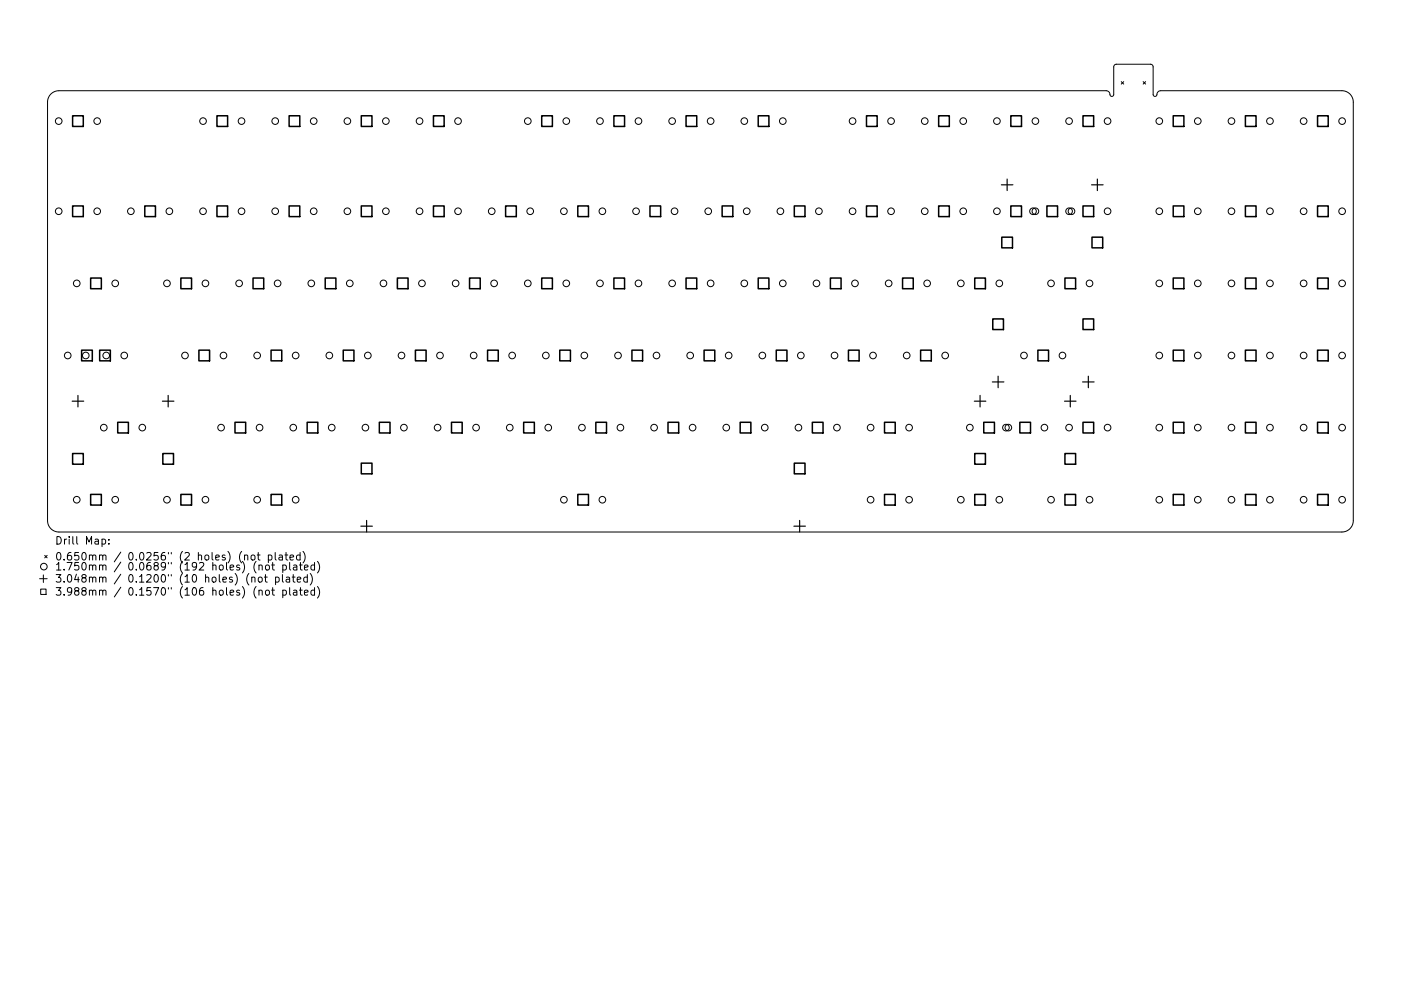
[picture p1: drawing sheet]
<svg xmlns="http://www.w3.org/2000/svg" width="297mm" height="210mm" viewBox="0 0 297 210" stroke-linecap="round" stroke-linejoin="round" font-family="sans-serif">
<defs><g id="words">
<g font-size="2.2">
<text x="11.6" y="115.5">Drill Map:</text>
<text x="11.6" y="118.9">0.650mm / 0.0256&quot; (2 holes) (not plated)</text>
<text x="11.6" y="121">1.750mm / 0.0689&quot; (192 holes) (not plated)</text>
<text x="11.6" y="123.6">3.048mm / 0.1200&quot; (10 holes) (not plated)</text>
<text x="11.6" y="126.4">3.988mm / 0.1570&quot; (106 holes) (not plated)</text>
</g>
</g></defs>
<g fill="none" stroke="#000" stroke-width=".21">
<path d="M10.8 20l.7-.5 1-.3h222a1.22 1.22 0 0 1 1 1.2h.4l.2-.3v-6l.2-.3 .4-.2 7.5 .1 .3 .5v5.9l.4 .4 .4-.4a.82 .82 0 0 1 .8-.9h38.4a2.41 2.41 0 0 1 2.4 2.5v88.8a2.41 2.41 0 0 1-2.4 2.4h-272a2.41 2.41 0 0 1-2.4-2.4v-88.8l.1-.9zM237.7 17.3l.5 .5M238.2 17.3l-.5 .5M242.4 17.3l.5 .5M242.9 17.3l-.5 .5M9.5 117.8l.5 .6M10 117.8l-.5 .6M21.6 114.5l.5-.1 .3 .3-.2 .7h-.6M23.1 115.3v.1M23.1 114.5v.1M51.8 117.9l.3-.1h.4v1M53.3 117.9l.2-.1 .5 .1 .1 .6-.2 .2-.4 .1-.2-.1z"/>
<path d="M54.5 117.8h.6M54.8 117.2v1.4l.3 .2M54.9 119.9v1M56.4 119.9h.4l.3 .3v.4l-.3 .3h-.4l-.1-.3zM56.9 117.8h.5l.3 .3-.2 .6h-.6M56.9 117.8v1.6M57.6 119.9h.6M57.8 119.3v1.4l.4 .2M58.4 117.2v1.4l.2 .2M59.2 117.8h.6l.1 1M59.9 118.1l-.6 .1-.2 .2 .2 .4 .6-.1M60 119.9h.4l.3 .3-.1 .7h-.6"/>
<path d="M60 119.9v1.6M60.4 117.8h.6M60.6 117.2v1.4l.4 .2M61.4 119.3v1.4l.2 .2M61.5 118.3l.8-.2-.1-.3h-.5l-.2 .2 .1 .7h.6M62.3 119.9h.6v1M63.5 119.9h.6M63.6 117.8h-.4l-.3 .3 .1 .6h.6M63.6 117.2v1.6M63.7 119.3v1.4l.4 .2M64.2 117a1.84 1.84 0 0 1 0 2.4M66.7 119.9h-.5l-.3 .3 .2 .7h.6"/>
<path d="M66.7 119.3v1.6M67.3 119.1a1.84 1.84 0 0 1 0 2.5M8.4 122.8h1.6M8.6 125h1.2v1.1h-1.2zM9.2 122v1.6M53.4 122.6l.2-.2 .4 .1 .1 1M54.8 122.6l.3-.2 .4 .2 .1 .6-.2 .2-.3 .1-.3-.1zM54.9 120l.2-.1h.4l.1 1M54.9 125.4l.2-.2 .4 .1 .1 1M54.9 125.2v1.1M56.1 122.4h.6M56.3 121.9v1.4l.4 .2"/>
<path d="M56.4 125.4l.2-.2 .4 .2 .1 .6-.1 .2-.4 .1-.2-.2zM57.6 125.2h.6M57.8 124.7v1.3l.4 .3M58.4 122.5l.5-.1 .3 .3-.2 .7h-.6M58.4 122.4v1.6M59.9 121.9v1.4l.2 .2M60 125.3l.4-.1 .3 .3-.1 .7h-.6M60 125.2v1.6M60.7 122.5h.6l.1 1M61.4 122.8l-.5 .1-.3 .2 .3 .4 .5-.1M61.4 124.7v1.3l.2 .3M61.9 122.4h.7"/>
<path d="M62.2 121.9v1.4l.4 .2M62.3 125.3h.6v1M62.9 120.3h-.5l-.2 .3 .2 .3h.5M62.9 125.6l-.5 .1-.2 .2 .2 .4 .5-.1M63 123l.8-.2-.1-.3-.5-.1-.2 .3 .1 .7h.6M63.5 125.2h.6M63.7 124.7v1.3l.4 .3M64.5 120.4l.8-.1-.1-.4h-.4l-.3 .2 .1 .8h.6M64.5 125.7l.8-.1-.1-.3-.4-.1-.3 .2 .1 .8h.6M65.2 122.5l-.5-.1-.3 .3 .1 .7h.7M65.2 121.9v1.6M65.8 121.7a1.84 1.84 0 0 1 0 2.4"/>
<path d="M66.7 125.3l-.5-.1-.3 .3 .2 .7h.6M66.7 124.7v1.6M67.3 124.4a1.84 1.84 0 0 1 0 2.5"/>
<circle cx="12.4" cy="25.7" r=".7"/>
<circle cx="20.6" cy="25.7" r=".7"/>
<circle cx="43" cy="25.7" r=".7"/>
<circle cx="51.2" cy="25.7" r=".7"/>
<circle cx="58.4" cy="25.7" r=".7"/>
<circle cx="66.5" cy="25.7" r=".7"/>
<circle cx="73.7" cy="25.7" r=".7"/>
<circle cx="81.8" cy="25.7" r=".7"/>
<circle cx="89" cy="25.7" r=".7"/>
<circle cx="97.1" cy="25.7" r=".7"/>
<circle cx="111.9" cy="25.7" r=".7"/>
<circle cx="120.1" cy="25.7" r=".7"/>
<circle cx="127.2" cy="25.7" r=".7"/>
<circle cx="135.4" cy="25.7" r=".7"/>
<circle cx="142.5" cy="25.7" r=".7"/>
<circle cx="150.7" cy="25.7" r=".7"/>
<circle cx="157.8" cy="25.7" r=".7"/>
<circle cx="166" cy="25.7" r=".7"/>
<circle cx="180.8" cy="25.7" r=".7"/>
<circle cx="188.9" cy="25.7" r=".7"/>
<circle cx="196.1" cy="25.7" r=".7"/>
<circle cx="204.2" cy="25.7" r=".7"/>
<circle cx="211.4" cy="25.7" r=".7"/>
<circle cx="219.5" cy="25.7" r=".7"/>
<circle cx="226.7" cy="25.7" r=".7"/>
<circle cx="234.8" cy="25.7" r=".7"/>
<circle cx="245.8" cy="25.7" r=".7"/>
<circle cx="254" cy="25.7" r=".7"/>
<circle cx="261.1" cy="25.7" r=".7"/>
<circle cx="269.3" cy="25.7" r=".7"/>
<circle cx="276.4" cy="25.7" r=".7"/>
<circle cx="284.6" cy="25.7" r=".7"/>
<circle cx="12.4" cy="44.8" r=".7"/>
<circle cx="20.6" cy="44.8" r=".7"/>
<circle cx="27.7" cy="44.8" r=".7"/>
<circle cx="35.9" cy="44.8" r=".7"/>
<circle cx="43" cy="44.8" r=".7"/>
<circle cx="51.2" cy="44.8" r=".7"/>
<circle cx="58.4" cy="44.8" r=".7"/>
<circle cx="66.5" cy="44.8" r=".7"/>
<circle cx="73.7" cy="44.8" r=".7"/>
<circle cx="81.8" cy="44.8" r=".7"/>
<circle cx="89" cy="44.8" r=".7"/>
<circle cx="97.1" cy="44.8" r=".7"/>
<circle cx="104.3" cy="44.8" r=".7"/>
<circle cx="112.4" cy="44.8" r=".7"/>
<circle cx="119.6" cy="44.8" r=".7"/>
<circle cx="127.7" cy="44.8" r=".7"/>
<circle cx="134.9" cy="44.8" r=".7"/>
<circle cx="143" cy="44.8" r=".7"/>
<circle cx="150.2" cy="44.8" r=".7"/>
<circle cx="158.3" cy="44.8" r=".7"/>
<circle cx="165.5" cy="44.8" r=".7"/>
<circle cx="173.6" cy="44.8" r=".7"/>
<circle cx="180.8" cy="44.8" r=".7"/>
<circle cx="188.9" cy="44.8" r=".7"/>
<circle cx="196.1" cy="44.8" r=".7"/>
<circle cx="204.2" cy="44.8" r=".7"/>
<circle cx="211.4" cy="44.8" r=".7"/>
<circle cx="219" cy="44.8" r=".7"/>
<circle cx="219.5" cy="44.8" r=".7"/>
<circle cx="226.7" cy="44.8" r=".7"/>
<circle cx="227.2" cy="44.8" r=".7"/>
<circle cx="234.8" cy="44.8" r=".7"/>
<circle cx="245.8" cy="44.8" r=".7"/>
<circle cx="254" cy="44.8" r=".7"/>
<circle cx="261.1" cy="44.8" r=".7"/>
<circle cx="269.3" cy="44.8" r=".7"/>
<circle cx="276.4" cy="44.8" r=".7"/>
<circle cx="284.6" cy="44.8" r=".7"/>
<circle cx="14.4" cy="75.4" r=".7"/>
<circle cx="16.3" cy="60.1" r=".7"/>
<circle cx="18.2" cy="75.4" r=".7"/>
<circle cx="22.5" cy="75.4" r=".7"/>
<circle cx="24.4" cy="60.1" r=".7"/>
<circle cx="26.3" cy="75.4" r=".7"/>
<circle cx="35.4" cy="60.1" r=".7"/>
<circle cx="39.2" cy="75.4" r=".7"/>
<circle cx="43.6" cy="60.1" r=".7"/>
<circle cx="47.4" cy="75.4" r=".7"/>
<circle cx="50.7" cy="60.1" r=".7"/>
<circle cx="54.5" cy="75.4" r=".7"/>
<circle cx="58.9" cy="60.1" r=".7"/>
<circle cx="62.7" cy="75.4" r=".7"/>
<circle cx="66" cy="60.1" r=".7"/>
<circle cx="69.8" cy="75.4" r=".7"/>
<circle cx="74.2" cy="60.1" r=".7"/>
<circle cx="78" cy="75.4" r=".7"/>
<circle cx="81.3" cy="60.1" r=".7"/>
<circle cx="85.1" cy="75.4" r=".7"/>
<circle cx="89.5" cy="60.1" r=".7"/>
<circle cx="93.3" cy="75.4" r=".7"/>
<circle cx="96.6" cy="60.1" r=".7"/>
<circle cx="100.4" cy="75.4" r=".7"/>
<circle cx="104.8" cy="60.1" r=".7"/>
<circle cx="108.6" cy="75.4" r=".7"/>
<circle cx="111.9" cy="60.1" r=".7"/>
<circle cx="115.7" cy="75.4" r=".7"/>
<circle cx="120.1" cy="60.1" r=".7"/>
<circle cx="123.9" cy="75.4" r=".7"/>
<circle cx="127.2" cy="60.1" r=".7"/>
<circle cx="131" cy="75.4" r=".7"/>
<circle cx="135.4" cy="60.1" r=".7"/>
<circle cx="139.2" cy="75.4" r=".7"/>
<circle cx="142.5" cy="60.1" r=".7"/>
<circle cx="146.3" cy="75.4" r=".7"/>
<circle cx="150.7" cy="60.1" r=".7"/>
<circle cx="154.5" cy="75.4" r=".7"/>
<circle cx="157.8" cy="60.1" r=".7"/>
<circle cx="161.6" cy="75.4" r=".7"/>
<circle cx="166" cy="60.1" r=".7"/>
<circle cx="169.8" cy="75.4" r=".7"/>
<circle cx="173.1" cy="60.1" r=".7"/>
<circle cx="176.9" cy="75.4" r=".7"/>
<circle cx="181.3" cy="60.1" r=".7"/>
<circle cx="185.1" cy="75.4" r=".7"/>
<circle cx="188.4" cy="60.1" r=".7"/>
<circle cx="192.2" cy="75.4" r=".7"/>
<circle cx="196.6" cy="60.1" r=".7"/>
<circle cx="200.4" cy="75.4" r=".7"/>
<circle cx="203.7" cy="60.1" r=".7"/>
<circle cx="211.9" cy="60.1" r=".7"/>
<circle cx="217.1" cy="75.4" r=".7"/>
<circle cx="222.8" cy="60.1" r=".7"/>
<circle cx="225.3" cy="75.4" r=".7"/>
<circle cx="231" cy="60.1" r=".7"/>
<circle cx="245.8" cy="75.4" r=".7"/>
<circle cx="245.8" cy="60.1" r=".7"/>
<circle cx="254" cy="75.4" r=".7"/>
<circle cx="254" cy="60.1" r=".7"/>
<circle cx="261.1" cy="75.4" r=".7"/>
<circle cx="261.1" cy="60.1" r=".7"/>
<circle cx="269.3" cy="75.4" r=".7"/>
<circle cx="269.3" cy="60.1" r=".7"/>
<circle cx="276.4" cy="75.4" r=".7"/>
<circle cx="276.4" cy="60.1" r=".7"/>
<circle cx="284.6" cy="75.4" r=".7"/>
<circle cx="284.6" cy="60.1" r=".7"/>
<circle cx="22" cy="90.7" r=".7"/>
<circle cx="30.2" cy="90.7" r=".7"/>
<circle cx="46.9" cy="90.7" r=".7"/>
<circle cx="55" cy="90.7" r=".7"/>
<circle cx="62.2" cy="90.7" r=".7"/>
<circle cx="70.3" cy="90.7" r=".7"/>
<circle cx="77.5" cy="90.7" r=".7"/>
<circle cx="85.6" cy="90.7" r=".7"/>
<circle cx="92.8" cy="90.7" r=".7"/>
<circle cx="100.9" cy="90.7" r=".7"/>
<circle cx="108.1" cy="90.7" r=".7"/>
<circle cx="116.2" cy="90.7" r=".7"/>
<circle cx="123.4" cy="90.7" r=".7"/>
<circle cx="131.5" cy="90.7" r=".7"/>
<circle cx="138.7" cy="90.7" r=".7"/>
<circle cx="146.8" cy="90.7" r=".7"/>
<circle cx="154" cy="90.7" r=".7"/>
<circle cx="162.1" cy="90.7" r=".7"/>
<circle cx="169.3" cy="90.7" r=".7"/>
<circle cx="177.4" cy="90.7" r=".7"/>
<circle cx="184.6" cy="90.7" r=".7"/>
<circle cx="192.7" cy="90.7" r=".7"/>
<circle cx="205.6" cy="90.7" r=".7"/>
<circle cx="213.3" cy="90.7" r=".7"/>
<circle cx="213.8" cy="90.7" r=".7"/>
<circle cx="221.4" cy="90.7" r=".7"/>
<circle cx="226.7" cy="90.7" r=".7"/>
<circle cx="234.8" cy="90.7" r=".7"/>
<circle cx="245.8" cy="90.7" r=".7"/>
<circle cx="254" cy="90.7" r=".7"/>
<circle cx="261.1" cy="90.7" r=".7"/>
<circle cx="269.3" cy="90.7" r=".7"/>
<circle cx="276.4" cy="90.7" r=".7"/>
<circle cx="284.6" cy="90.7" r=".7"/>
<circle cx="16.3" cy="106" r=".7"/>
<circle cx="24.4" cy="106" r=".7"/>
<circle cx="35.4" cy="106" r=".7"/>
<circle cx="43.6" cy="106" r=".7"/>
<circle cx="54.5" cy="106" r=".7"/>
<circle cx="62.7" cy="106" r=".7"/>
<circle cx="119.6" cy="106" r=".7"/>
<circle cx="127.7" cy="106" r=".7"/>
<circle cx="184.6" cy="106" r=".7"/>
<circle cx="192.7" cy="106" r=".7"/>
<circle cx="203.7" cy="106" r=".7"/>
<circle cx="211.9" cy="106" r=".7"/>
<circle cx="222.8" cy="106" r=".7"/>
<circle cx="231" cy="106" r=".7"/>
<circle cx="245.8" cy="106" r=".7"/>
<circle cx="254" cy="106" r=".7"/>
<circle cx="261.1" cy="106" r=".7"/>
<circle cx="269.3" cy="106" r=".7"/>
<circle cx="276.4" cy="106" r=".7"/>
<circle cx="284.6" cy="106" r=".7"/>
<circle cx="9.3" cy="120.2" r=".7"/>
</g>
<g fill="none" stroke="#000" stroke-width=".24">
<path d="M212.3 39.2h2.5M213.5 38v2.4M231.4 39.2h2.5M232.7 38v2.4M211.6 79.8v2.5M230.7 79.8v2.5M15.3 85.1h2.5M16.5 83.9v2.4M34.4 85.1h2.5M35.7 83.9v2.4M206.6 85.1h2.4M207.8 83.9v2.4"/>
<path d="M210.4 81h2.4M225.7 85.1h2.4M226.9 83.9v2.4M229.5 81h2.5M76.5 111.6h2.5M77.7 110.4v2.5M168.3 111.6h2.5M169.5 110.4v2.5"/>
</g>
<g fill="none" stroke="#000" stroke-width=".32">
<path d="M15.4 24.6h2.3v2.2h-2.3zM46 24.6h2.3v2.2h-2.3zM61.3 24.6h2.3v2.2h-2.3zM76.6 24.6h2.3v2.2h-2.3zM91.9 24.6h2.3v2.2h-2.3zM114.9 24.6h2.2v2.2h-2.2zM130.2 24.6h2.2v2.2h-2.2zM145.5 24.6h2.2v2.2h-2.2zM160.8 24.6h2.2v2.2h-2.2zM183.7 24.6h2.3v2.2h-2.3zM199 24.6h2.3v2.2h-2.3zM214.3 24.6h2.3v2.2h-2.3z"/>
<path d="M229.6 24.6h2.3v2.2h-2.3zM248.7 24.6h2.3v2.2h-2.3zM264 24.6h2.3v2.2h-2.3zM279.3 24.6h2.3v2.2h-2.3zM15.4 43.7h2.3v2.3h-2.3zM19.2 59h2.3v2.3h-2.3zM30.7 43.7h2.3v2.3h-2.3zM38.3 59h2.3v2.3h-2.3zM46 43.7h2.3v2.3h-2.3zM53.6 59h2.3v2.3h-2.3zM61.3 43.7h2.3v2.3h-2.3zM68.9 59h2.3v2.3h-2.3z"/>
<path d="M76.6 43.7h2.3v2.3h-2.3zM84.3 59h2.2v2.3h-2.2zM91.9 43.7h2.3v2.3h-2.3zM99.6 59h2.2v2.3h-2.2zM107.2 43.7h2.3v2.3h-2.3zM114.9 59h2.2v2.3h-2.2zM122.5 43.7h2.3v2.3h-2.3zM130.2 59h2.2v2.3h-2.2zM137.8 43.7h2.3v2.3h-2.3zM145.5 59h2.2v2.3h-2.2zM153.1 43.7h2.3v2.3h-2.3zM160.8 59h2.2v2.3h-2.2z"/>
<path d="M168.4 43.7h2.3v2.3h-2.3zM176.1 59h2.2v2.3h-2.2zM183.7 43.7h2.3v2.3h-2.3zM191.4 59h2.2v2.3h-2.2zM199 43.7h2.3v2.3h-2.3zM206.7 59h2.2v2.3h-2.2zM212.4 50.3h2.3v2.3h-2.3zM214.3 43.7h2.3v2.3h-2.3zM222 43.7h2.2v2.3h-2.2zM225.8 59h2.3v2.3h-2.3zM229.6 43.7h2.3v2.3h-2.3zM231.5 50.3h2.3v2.3h-2.3z"/>
<path d="M248.7 43.7h2.3v2.3h-2.3zM248.7 59h2.3v2.3h-2.3zM264 43.7h2.3v2.3h-2.3zM264 59h2.3v2.3h-2.3zM279.3 43.7h2.3v2.3h-2.3zM279.3 59h2.3v2.3h-2.3zM17.3 74.3h2.3v2.3h-2.3zM21.1 74.3h2.3v2.3h-2.3zM42.2 74.3h2.2v2.3h-2.2zM57.5 74.3h2.2v2.3h-2.2zM72.8 74.3h2.2v2.3h-2.2zM88.1 74.3h2.2v2.3h-2.2z"/>
<path d="M103.4 74.3h2.2v2.3h-2.2zM118.7 74.3h2.2v2.3h-2.2zM134 74.3h2.2v2.3h-2.2zM149.3 74.3h2.2v2.3h-2.2zM164.6 74.3h2.2v2.3h-2.2zM179.9 74.3h2.2v2.3h-2.2zM195.2 74.3h2.3v2.3h-2.3zM210.5 67.7h2.3v2.2h-2.3zM220.1 74.3h2.2v2.3h-2.2zM229.6 67.7h2.3v2.2h-2.3zM248.7 74.3h2.3v2.3h-2.3zM264 74.3h2.3v2.3h-2.3z"/>
<path d="M279.3 74.3h2.3v2.3h-2.3zM15.4 96.2h2.3v2.3h-2.3zM25 89.6h2.2v2.3h-2.2zM34.5 96.2h2.3v2.3h-2.3zM49.8 89.6h2.3v2.3h-2.3zM65.1 89.6h2.3v2.3h-2.3zM76.6 98.3h2.3v2.2h-2.3zM80.4 89.6h2.3v2.3h-2.3zM95.7 89.6h2.3v2.3h-2.3zM111 89.6h2.3v2.3h-2.3zM126.3 89.6h2.3v2.3h-2.3zM141.6 89.6h2.3v2.3h-2.3z"/>
<path d="M156.9 89.6h2.3v2.3h-2.3zM168.4 98.3h2.3v2.2h-2.3zM172.2 89.6h2.3v2.3h-2.3zM187.5 89.6h2.3v2.3h-2.3zM206.7 96.2h2.2v2.3h-2.2zM208.6 89.6h2.2v2.3h-2.2zM216.2 89.6h2.3v2.3h-2.3zM225.8 96.2h2.3v2.3h-2.3zM229.6 89.6h2.3v2.3h-2.3zM248.7 89.6h2.3v2.3h-2.3zM264 89.6h2.3v2.3h-2.3zM279.3 89.6h2.3v2.3h-2.3z"/>
<path d="M19.2 104.9h2.3v2.3h-2.3zM38.3 104.9h2.3v2.3h-2.3zM57.5 104.9h2.2v2.3h-2.2zM122.5 104.9h2.3v2.3h-2.3zM187.5 104.9h2.3v2.3h-2.3zM206.7 104.9h2.2v2.3h-2.2zM225.8 104.9h2.3v2.3h-2.3zM248.7 104.9h2.3v2.3h-2.3zM264 104.9h2.3v2.3h-2.3zM279.3 104.9h2.3v2.3h-2.3z"/>
</g>
<use href="#words"/>
</svg>
